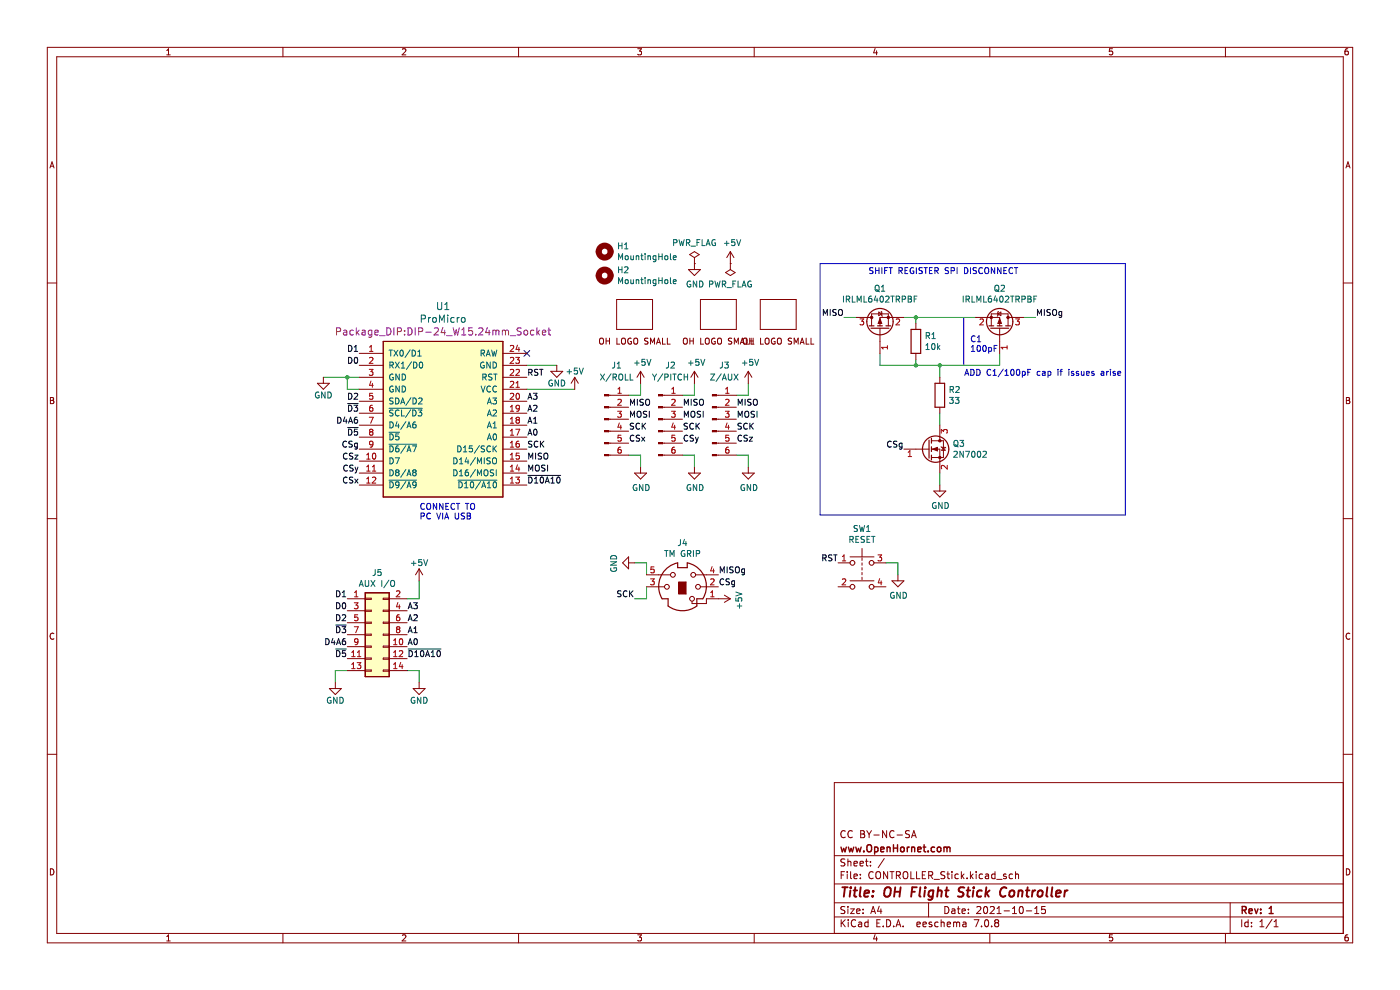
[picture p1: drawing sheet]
<svg xmlns="http://www.w3.org/2000/svg" width="297mm" height="210mm" viewBox="0 0 297 210" stroke-linecap="round" stroke-linejoin="round" font-family="sans-serif">
<g fill="none" stroke="#840000" stroke-width=".21">
<path d="M10 10h277v190h-277zM12 12h273v186h-273zM35.4 11.6h.7M35.4 10.7l.3-.4v1.3M60 10v2M85.4 10.5l.5-.2 .2 .4-.8 .9h.8M110 10v2M135.3 10.3h.8l-.4 .5 .3 .2v.5l-.2 .1-.5-.1M160 10v2M185.6 10.3l-.3 .9h.8M186 10.8v.8M210 10v2"/>
<path d="M236 10.3h-.6l-.1 .7 .6-.1 .1 .6-.2 .1-.5-.1M260 10v2M285.9 10.3l-.3 .1-.2 .2-.1 .8 .3 .2 .4-.1-.1-.6-.3-.1-.3 .3M10.6 35.6l.4-1.3 .5 1.3M10.7 35.3h.6M285.5 35.6l.5-1.3 .4 1.3M285.7 35.3h.6M10 60h2M285 60h2M10.7 84.3h.4l.3 .3-.3 .3 .3 .2v.3l-.2 .2h-.5zM10.7 84.9h.4M285.6 84.3h.5l.2 .3-.2 .3 .2 .2 .1 .3-.3 .2h-.5z"/>
<path d="M285.6 84.9h.5M10 110h2M285 110h2M11.4 134.4a.58 .58 0 0 0-.8 .6 .58 .58 0 0 0 .8 .5M286.4 134.4a.58 .58 0 0 0-.8 .6 .58 .58 0 0 0 .8 .5M10 160h2M179.3 176.3a.71 .71 0 0 0-1 .5 .71 .71 0 0 0 .7 .9l.3-.1M180.8 176.3a.71 .71 0 0 0-1 .5 .71 .71 0 0 0 .7 .9l.3-.1M182.6 176.2h.5l.3 .3-.3 .4 .3 .2v.3l-.2 .3h-.6zM182.6 176.9h.5M183.9 176.2l.5 .8M184.4 177v.7"/>
<path d="M184.9 176.2l-.5 .8M185.4 177.1h1.1M188.1 176.2v1.5l-.9-1.5v1.5M189.7 176.3a.71 .71 0 0 0-1 .5 .71 .71 0 0 0 .7 .9l.3-.1M190.3 177.1h1.1M192.9 176.3l-.5-.1-.2 .1v.5l.6 .3 .1 .3-.2 .3-.6-.1M193.4 177.7l.5-1.5 .5 1.5M193.5 177.3h.7M285 166h-108v32M285 160h2M10.7 184.3a.66 .66 0 0 1 .7 .6 .66 .66 0 0 1-.7 .7zM35.4 198.7l.3-.4v1.3"/>
<path d="M35.4 199.6h.7M60 198v2M85.4 198.4l.5-.1 .2 .4-.8 .9h.8M110 198v2M135.3 198.3h.8l-.4 .5 .3 .1v.6l-.2 .1-.5-.1M160 198v2M177 194.5h108M177 191.5h108M177 187.5h108M177 181.5h108M178.4 195.1v1.5M178.4 185.6h.5"/>
<path d="M178.7 195.7l.6 .9M179.2 184.9h-.8v1.5M179.2 192.4l-.5-.1-.3 .1v.5l.7 .2 .1 .4-.3 .3-.5-.1M179.2 182.3l-.5-.1-.3 .1v.5l.7 .3 .1 .3-.3 .3-.5-.1M179.3 195.1l-.9 .8M179.7 184.9v.1M179.7 185.4v1M179.9 182.2v1.5M179.9 192.3v.1M179.9 192.8v1M179.9 182.8l.2-.1 .3 .1 .1 .9M179.9 195.1v.1"/>
<path d="M179.9 195.6v1M180.4 192.8h.8l-.8 1h.8M180.4 184.9v1.3l.3 .2M181.2 185.9l.7-.2-.1-.2-.4-.1-.2 .2v.7h.6M181.2 183.2l.7-.1-.1-.3-.4-.1-.2 .2v.7h.6M181.5 195.2a.71 .71 0 0 0-1 .5 .71 .71 0 0 0 .7 .9l.3-.2M181.7 193.3l.7-.2v-.2l-.5-.1-.2 .2 .1 .7h.6M182.2 195.7h.5l.1 .9M182.4 183.2l.8-.1-.1-.3-.4-.1-.3 .2 .1 .7h.6M182.5 186.2v.2M182.5 185.5v.1M182.8 195.9l-.5 .1-.2 .2 .2 .4 .5-.1"/>
<path d="M183.1 192.9v.1M183.1 193.6v.2M183.6 182.7h.6M183.8 182.2v1.3l.4 .2M184.2 195.7l-.5-.1-.3 .3 .2 .6h.6M184.2 195.1v1.5M184.7 183.5v.2M184.7 182.8v.1M184.7 193.8l.5-1.5 .5 1.5M184.9 193.4h.7M185.2 185a.71 .71 0 0 0-1 .5 .71 .71 0 0 0 .7 .9l.3-.2M185.6 198.2l-.3 1h.8"/>
<path d="M185.9 185.1l.3-.2a.5 .5 0 0 1 .6 .5v.5a.5 .5 0 0 1-.5 .5 .5 .5 0 0 1-.5-.5zM186 198.7v.9M186 195.8h.5M186.5 192.2l-.3 1.1h.9M186.7 195.1h-.7v1.5h.7M186.9 192.8v1M187.4 196.4v.2M187.6 182.1l-1.3 1.9M188.1 195.1a.76 .76 0 0 1 .9 .7 .76 .76 0 0 1-.9 .8zM188.3 184.9v1.5l-.9-1.5v1.5M188.8 184.9h.9M189.2 184.9v1.5"/>
<path d="M189.6 196.4v.2M190.1 196.6l.5-1.5 .5 1.5M190.2 185.7l.7-.1 .1-.2-.1-.4-.7-.1v1.5M190.2 196.2h.7M190.5 185.7l.5 .7M191.6 196.4v.2M191.7 185.1l.2-.2a.5 .5 0 0 1 .7 .5v.5a.5 .5 0 0 1-.5 .5 .5 .5 0 0 1-.5-.5zM193.2 184.9v1.5h.7M194.4 184.9v1.5h.8M194.5 196.1l.7-.2v-.2l-.5-.1-.2 .2 .1 .7h.6M195.7 185.6h.5M195.8 196.1l.7-.2-.1-.2-.4-.1-.2 .2 .1 .7h.5"/>
<path d="M196.4 184.9h-.7v1.5h.7M197 191.5v3M197 185.7l.7-.1 .2-.2-.1-.4-.8-.1v1.5M197.4 185.7l.5 .7M197.7 195.7l-.4-.1-.2 .2 .1 .2 .5 .2v.3h-.6M198.2 186.5h1.1M199 195.7l-.4-.1-.3 .3 .1 .6h.6M199.7 195.7l.2-.1 .3 .1 .1 .9M199.7 195.1v1.5M200.4 185l-.5-.1-.2 .1v.5l.6 .2 .1 .4-.2 .3-.6-.1M200.4 192.3a.76 .76 0 0 1 .9 .7 .76 .76 0 0 1-.9 .8zM200.9 185.4h.5"/>
<path d="M200.9 196.1l.8-.2-.1-.2-.4-.1-.3 .2 .1 .7h.6M201.1 184.9v1.3l.3 .2M201.9 192.9h.6l.1 .9M201.9 184.9v.1M201.9 185.4v1M202.3 195.7l.4-.1 .2 .2M202.3 195.6v1M202.6 193.1l-.5 .1-.2 .2 .2 .4 .5-.1M202.9 195.8l.3-.2 .3 .1 .1 .9M202.9 195.8v.8M203.1 192.8h.6M203.3 192.3v1.3l.4 .2"/>
<path d="M203.3 185.5l-.4-.1-.3 .3 .1 .6h.6M203.9 184.9v1.5M204.1 193.3l.7-.2-.1-.2-.4-.1-.2 .2 .1 .7h.5M204.1 185.8l.4 .6M204.3 195.7h.6v.9M204.5 185.4l-.6 .6M204.9 195.9l-.5 .1-.2 .2 .2 .4 .5-.1M205.2 186.2v.2M205.4 193.6v.2M205.4 192.9v.1M205.9 184.9v1.5M206 185.8l.4 .6"/>
<path d="M206.4 185.4l-.5 .6M206.7 195.1h1l-.7 1.5M207.1 184.9v.1M207.1 185.4v1M207.2 192.4l.6-.1 .3 .4-.9 1.1h.9M208.2 196.4v.2M208.4 185.5l-.4-.1-.3 .3 .2 .6h.5M208.8 192.4l.2-.1a.8 .8 0 0 1 .5 .7 .8 .8 0 0 1-.5 .8l-.3-.6zM209 195.2l.2-.1a.8 .8 0 0 1 .5 .7 .8 .8 0 0 1-.5 .8l-.3-.6zM209.1 185.5h.6v.9M209.7 185.7l-.5 .1-.2 .2 .2 .4 .5-.1M210 198v2"/>
<path d="M210.1 192.4l.6-.1 .2 .4-.9 1.1h.9M210.4 196.4v.2M211.1 185.5l-.4-.1-.3 .3 .1 .6h.6M211.1 184.9v1.5M211.3 195.7l-.3-.3 .3-.3 .4 .1 .2 .2-.3 .3M211.3 195.7l-.3 .3v.3l.3 .3 .4-.1 .2-.2-.1-.4-.2-.2M211.3 195.7h.3M211.4 186.5h1.2M211.5 193.8h.9M211.5 192.7l.4-.4v1.5M213 193.2h1.2M213.4 185.5l-.3-.1-.2 .2v.2l.5 .2v.3h-.5"/>
<path d="M214.8 193.8h.9M214.8 185.5l-.4-.1-.3 .3 .1 .6h.6M214.8 192.7l.4-.4v1.5M215.4 185.5l.3-.1 .3 .1 .1 .9M215.4 184.9v1.5M216.4 192.4l.2-.1a.8 .8 0 0 1 .5 .7 .8 .8 0 0 1-.5 .8l-.4-.6zM217.7 193.2h1.2M219.5 193.8h.9M219.5 192.7l.4-.4v1.5M221.7 192.3h-.7l-.1 .7 .3-.1h.5l.1 .2-.1 .5-.2 .2-.6-.2M236 198.3h-.6l-.1 .6h.6l.1 .6-.2 .1-.5-.1M260 198v2"/>
<path d="M261 191.5v6.5M263.4 195.1v1.5M264.8 195.7l-.4-.1-.3 .3 .1 .6h.6M264.8 195.1v1.5M265.5 196.4v.2M265.5 195.7v.1M267.3 196.6h.8M267.3 195.5l.4-.4v1.5M269.9 195l-1.3 1.9M270.3 196.6h.8M270.3 195.5l.4-.4v1.5M285.6 184.3a.66 .66 0 0 1 .8 .6 .66 .66 0 0 1-.8 .7z"/>
<path d="M285.9 198.3l-.3 .1-.2 .2-.1 .7 .3 .3 .4-.1-.1-.6-.3-.1-.3 .2"/>
</g>
<g fill="none" stroke="#840000" stroke-width=".3">
<path d="M178.4 179.7l.3 1 .3-.7 .3 .7 .2-1M180 179.7l.3 1 .2-.7 .3 .7 .3-1M181.5 179.7l.3 1 .3-.7 .3 .7 .3-1M184 179.4l.3-.2a.5 .5 0 0 1 .6 .5v.5a.5 .5 0 0 1-.5 .5 .5 .5 0 0 1-.5-.5zM185.5 179.8l.5-.1 .3 .3-.2 .6h-.6M185.5 179.7v1.5M188.2 179.8l.2-.1 .4 .1v.9M188.2 179.7v1M189.5 179.2v1.5M189.5 179.9h.9M190.4 179.2v1.5M191.2 179.8l.3-.1 .3 .3v.4l-.3 .3-.3-.1-.2-.2z"/>
<path d="M192.5 179.7v1M192.9 179.7l-.4 .3M193.4 179.8l.2-.1 .4 .1v.9M193.4 179.7v1M195.8 179.7h.6M196 179.2v1.3l.4 .2M198.3 179.8l-.5-.1-.3 .3 .2 .6h.6M198.9 179.8l.2-.1 .4 .1 .1 .6-.1 .2-.4 .1-.2-.2zM200.3 179.8l.4-.1 .2 .2M200.3 179.7v1M200.9 179.9l.2-.2 .4 .1v.9M200.9 179.9v.8"/>
<path d="M183.3 180.5v.2M186.8 180.2l.7-.2v-.2l-.5-.1-.2 .2 .1 .7h.6M194.7 180.2l.7-.2-.1-.2-.4-.1-.2 .2 .1 .7h.5M196.9 180.5v.2M263.5 193.1l.7-.1 .2-.2-.1-.4-.8-.1v1.5M263.9 193.1l.5 .7M265 193.3l.7-.2-.1-.2-.4-.1-.2 .2v.7h.6M266.2 192.8l.3 1 .4-1M267.5 193.6v.2M267.5 192.9v.1M269.2 193.8h.9M269.2 192.7l.5-.4v1.5"/>
</g>
<g fill="none" stroke="#840000" stroke-width=".4">
<path d="M178.7 188.2h1.1M179.3 188.2l-.3 2M180.4 188.9l-.2 1.3M180.5 188.2v.2M181.1 188.9h.7M181.4 188.2l-.2 1.7 .1 .2 .4 .1M182.6 188.2l-.2 1.7 .2 .3M183.4 189.5l.9-.1v-.4h-.8l-.2 .9 .3 .3 .6-.1M185.1 190v.2M185.3 189l-.1 .2M187.8 188.5a.69 .69 0 0 1 1.1 0 1.47 1.47 0 0 1-.6 1.7l-.5-.1a1.5 1.5 0 0 1 0-1.6zM189.8 189.2h1.1"/>
<path d="M189.9 188.2l-.2 2M191.1 188.2l-.3 2M193.4 189.2h.7M194.5 188.2h-1l-.2 2M195.3 188.2l-.3 1.7 .3 .3M196.2 188.9l-.2 1.3M196.3 188.2v.2M198 189a.66 .66 0 0 0-1 .3v.5l.1 .3h.8M198 188.9l-.2 1.6-.4 .4-.5-.1M199 189.1l.3-.2 .4 .1v1.2M199.1 188.2l-.3 2M200.5 188.9h.8"/>
<path d="M200.9 188.2l-.2 1.7v.2l.4 .1M204.6 188.3a.85 .85 0 0 0-1.1 .1l-.1 .6 .9 .4v.6a.85 .85 0 0 1-1.1 .1M205.1 188.9h.7M205.4 188.2l-.2 1.7 .1 .2 .4 .1M206.5 188.9l-.2 1.3M206.6 188.2v.2M208.3 189a.66 .66 0 0 0-1 .3l-.1 .5 .2 .3h.8M209.2 188.2l-.2 2M209.3 189.4l.5 .8M209.9 188.9l-.8 .7M213.5 188.4a.88 .88 0 0 0-1 0 .88 .88 0 0 0-.3 1 .69 .69 0 0 0 .3 .7 .69 .69 0 0 0 .8-.1M214.3 189.1l.1-.1a.5 .5 0 0 1 .8 .3l-.1 .5-.2 .3a.5 .5 0 0 1-.8-.3z"/>
<path d="M216.1 189.1l.3-.2 .5 .1-.1 1.2M216.1 188.9l-.2 1.3M217.6 188.9h.8M218 188.2l-.2 1.7 .1 .2 .3 .1M219.1 188.9l-.2 1.3M219.6 188.9l-.4 .1-.2 .3M220.3 189.1l.1-.1a.5 .5 0 0 1 .8 .3l-.1 .5-.2 .3a.5 .5 0 0 1-.8-.3zM222.2 188.2l-.2 1.7 .2 .3M223.2 188.2l-.2 1.7 .3 .3M224 189.5l1-.1v-.4h-.8l-.2 .9 .2 .3 .6-.1M225.9 188.9l-.1 1.3M226.5 188.9l-.4 .1-.2 .3"/>
</g>
<path d="M81.3 72.4h25.4v33h-25.4z" fill-rule="evenodd" fill="#ffffc2"/>
<path d="M81.3 72.4h25.4v33h-25.4z" fill="none" stroke="#840000" stroke-width=".21"/>
<path d="M77.5 125.7h5.1v17.8h-5.1z" fill-rule="evenodd" fill="#ffffc2"/>
<path d="M197.1 93.4v3.8M197.6 93v1M197.6 94.8v1M197.6 96.5v1.1M77.5 125.7h5.1v17.8h-5.1z" fill="none" stroke="#840000" stroke-width=".25"/>
<path d="M111.2 74.3l1.2 1.3M112.4 74.3l-1.2 1.3" fill="none" stroke="#000084" stroke-width=".21"/>
<g fill="none" stroke="#0000c2" stroke-width=".21">
<path d="M174 55.9h64.7v53.3h-64.7zM185.2 56.8l-.7 .1v.4l.6 .2 .1 .3-.2 .2h-.5M185.8 56.8v1.2M185.8 57.4h.7M186.5 56.8v1.2M187.1 56.8v1.2M187.7 57.4h.4M188.3 56.8h-.6v1.2M188.6 56.8h.7M189 56.8v1.2M190.7 57.4h.6l.1-.5-.7-.1v1.2M191 57.4l.4 .6"/>
<path d="M192 57.4h.4M192.6 56.8h-.6v1.2h.6M193.8 56.8a.58 .58 0 0 0-.7 .6 .58 .58 0 0 0 .8 .5v-.4h-.3M194.4 56.8v1.2M195.7 56.8l-.7 .1v.4l.5 .2 .2 .3-.3 .2h-.5M196 56.8h.8M196.4 56.8v1.2M197.2 57.4h.4M197.8 56.8h-.6v1.2h.6M198.3 57.4h.6l.1-.5-.7-.1v1.2M198.6 57.4l.5 .6M201.2 56.8l-.6 .1v.4l.5 .2 .1 .3-.2 .2h-.5"/>
<path d="M201.8 57.4h.6v-.5l-.6-.1v1.2M203 56.8v1.2M204.6 56.8a.64 .64 0 0 1 .7 .6 .64 .64 0 0 1-.7 .6zM205.9 56.8v1.2M207.2 56.8l-.7 .1v.4l.5 .2 .2 .3-.3 .2h-.5M208.4 56.9a.56 .56 0 0 0-.8 .5 .56 .56 0 0 0 .8 .5M209 57l.2-.2a.43 .43 0 0 1 .6 .4v.4a.42 .42 0 0 1-.5 .5 .42 .42 0 0 1-.4-.5zM211 56.8v1.2l-.7-1.2v1.2M212.4 56.8v1.2l-.8-1.2v1.2M213 57.4h.4M213.6 56.8h-.6v1.2h.6M214.8 56.9a.56 .56 0 0 0-.8 .5 .56 .56 0 0 0 .8 .5"/>
<path d="M215.2 56.8h.7M215.6 56.8v1.2M204.5 67.3v10.2M204.7 79.6l.4-1.2 .4 1.2M204.8 79.3h.6M205.9 78.4a.64 .64 0 0 1 .8 .6 .64 .64 0 0 1-.8 .6zM206.1 74.5h.7M206.1 73.6l.3-.3v1.2M206.9 71.4a.56 .56 0 0 0-.8 .5 .56 .56 0 0 0 .8 .5M207.2 78.4a.64 .64 0 0 1 .7 .6 .64 .64 0 0 1-.7 .6zM207.3 72.5h.8M207.3 71.6l.4-.4v1.3"/>
<path d="M207.4 73.4l.2-.1a.68 .68 0 0 1 .4 .6 .68 .68 0 0 1-.4 .6l-.3-.4zM208.6 73.4l.2-.1a.68 .68 0 0 1 .4 .6 .68 .68 0 0 1-.4 .6l-.3-.4zM209.8 73.8l.3-.1 .3 .2-.2 .6h-.4M209.8 73.7v1.3M210.2 78.5a.56 .56 0 0 0-.8 .5 .56 .56 0 0 0 .8 .5M210.7 78.7l.3-.3v1.2M210.7 79.6h.7M210.9 73.9h.4M211.5 73.3h-.6v1.2M212.8 78.3l-1.1 1.6M213.2 79.6h.7M213.2 78.7l.4-.3v1.2"/>
<path d="M214.5 78.5l.2-.1a.68 .68 0 0 1 .5 .6 .68 .68 0 0 1-.5 .6l-.3-.5zM215.7 78.5l.2-.1a.68 .68 0 0 1 .5 .6 .68 .68 0 0 1-.5 .6l-.3-.5zM216.9 78.8h.4l.2 .2-.1 .6h-.5M216.9 78.8v1.2M218 79h.5M218.6 78.4h-.6v1.2M220.6 78.8h-.3l-.3 .2 .2 .6h.4M221.2 78.8h.5v.8M221.7 79.1l-.6 .2 .2 .3h.4M222.3 78.8h.4l.2 .2-.1 .6h-.5M222.3 78.8v1.2M224.4 78.4v.1"/>
<path d="M224.4 78.8v.8M224.9 78.8h.5M225.4 78.4l-.3 .1v1.1M226.7 78.4v.1M226.7 78.8v.8M227.8 78.8h-.3l-.2 .2v.1l.5 .2v.3h-.5M228.8 78.8h-.3l-.2 .2 .1 .1 .4 .2v.3h-.5M229.4 78.8l.1 .8 .4-.1M229.9 78.8v.8M230.5 79.2l.6-.1-.1-.3h-.3l-.2 .2 .1 .6h.4M232.1 78.8h-.3l-.2 .2v.1l.5 .2v.3h-.5M233.6 78.8h.5l.1 .8"/>
<path d="M234.2 79.1l-.6 .2 .2 .3h.4M234.8 78.8v.8M235.1 78.8l-.3 .2M235.6 78.4v.1M235.6 78.8v.8M236.6 78.8h-.3l-.2 .2 .1 .1 .4 .2v.3h-.5M237.1 79.2l.6-.1v-.3h-.4l-.2 .2 .1 .6h.5M89.3 109.5l.6-.1 .1-.5-.7-.1v1.3M90 106.9a.56 .56 0 0 0-.8 .5 .56 .56 0 0 0 .8 .5M90.6 107l.2-.2a.43 .43 0 0 1 .6 .4v.4a.42 .42 0 0 1-.5 .5 .42 .42 0 0 1-.4-.5zM91.3 108.9a.56 .56 0 0 0-.8 .6 .56 .56 0 0 0 .8 .5M92.6 106.8v1.3l-.7-1.3v1.3"/>
<path d="M92.6 108.8l.5 1.3 .4-1.3M93.9 108.8v1.3M94 106.8v1.3l-.8-1.3v1.3M94.3 110.1l.5-1.3 .4 1.3M94.5 109.7h.6M94.6 107.4h.4M95.2 106.8h-.6v1.3h.6M96.5 106.9a.56 .56 0 0 0-.8 .5 .56 .56 0 0 0 .8 .5M96.6 108.8v1.1l.2 .2 .4-.1 .1-.1v-1.1M96.8 106.8h.7M97.2 106.8v1.3M98.6 108.9h-.7v.4l.5 .3 .2 .3-.3 .2-.5-.1"/>
<path d="M98.7 106.8h.8M99.1 106.8v1.3M99.1 108.8h.4l.3 .3-.3 .3 .3 .2v.3l-.2 .2h-.5zM99.1 109.4h.4M99.9 107l.2-.2a.43 .43 0 0 1 .6 .4v.4a.42 .42 0 0 1-.4 .5 .42 .42 0 0 1-.5-.5z"/>
</g>
<g fill="none" stroke="#009600" stroke-width=".21">
<path d="M111.8 77.5h6.3M179.1 67.3h2.5M186.7 75v2.5h25.4v-2.5M191.8 67.3h15.2M194.3 67.3v1.3M194.3 76.2v1.3M199.4 77.5v2.5M217.2 67.3h2.5M68.6 80h7.6M73.7 80v2.6h2.5M111.8 82.6h10.1M133.4 96.5h2.5v2.6"/>
<path d="M135.9 81.3v2.5h-2.5M144.8 96.5h2.5v2.6M147.3 81.3v2.5h-2.5M156.2 96.5h2.5v2.6M158.7 81.3v2.5h-2.5M199.4 87.7v2.5M134.6 119.4h2.6v2.5M187.9 119.4h2.6v2.5M199.4 100.4v2.5M88.9 123.2v3.8h-2.5M137.2 124.5v2.5h-2.6M73.7 142.3h-2.6v2.5"/>
<path d="M86.4 142.3h2.5v2.5"/>
</g>
<g fill="none" stroke="#0f0f0f" stroke-width=".21">
<path d="M73.9 73.3a.64 .64 0 0 1 .8 .6 .64 .64 0 0 1-.8 .6zM73.9 75.8a.64 .64 0 0 1 .8 .6 .64 .64 0 0 1-.8 .7zM75.1 74.5h.8M75.1 73.6l.4-.3v1.2M75.3 75.9l.2-.1a.68 .68 0 0 1 .4 .6 .68 .68 0 0 1-.4 .7l-.4-.5zM112.2 79l.6-.1v-.4l-.6-.2v1.3M112.5 79l.4 .6M114.1 78.4l-.7 .1v.3l.6 .3 .1 .3-.2 .2h-.5M114.5 78.3h.7M114.8 78.3v1.3M174.7 66.9v-1.3l.4 1 .4-1v1.3M176.1 65.6v1.3"/>
<path d="M177.4 65.7l-.7 .1v.3l.6 .3 .1 .3-.3 .2h-.4M177.9 65.8l.3-.2a.43 .43 0 0 1 .5 .5v.4a.42 .42 0 0 1-.4 .4 .42 .42 0 0 1-.4-.4zM220.1 66.9v-1.3l.4 1 .4-1v1.3M221.5 65.6v1.3M222.8 65.7l-.7 .1v.3l.6 .3 .1 .3-.2 .2h-.5M223.4 65.8l.2-.2a.43 .43 0 0 1 .5 .5v.4a.42 .42 0 0 1-.4 .4 .42 .42 0 0 1-.4-.4zM225.2 66.1h-.3l-.3 .2 .1 .6h.5M225.2 66.1v1l-.2 .2h-.3M71.6 88.5a.64 .64 0 0 1 .8 .6 .64 .64 0 0 1-.8 .7zM73.2 88.4l-.3 .9h.7M73.5 88.9v.9M73.5 93.7a.56 .56 0 0 0-.8 .5 .56 .56 0 0 0 .8 .5"/>
<path d="M73.6 96.2a.56 .56 0 0 0-.8 .6 .56 .56 0 0 0 .8 .5M73.7 98.8a.56 .56 0 0 0-.8 .5 .56 .56 0 0 0 .8 .5M73.8 90.7h2.2M73.8 85.6h2.2M73.9 86a.64 .64 0 0 1 .8 .6 .64 .64 0 0 1-.8 .6zM73.9 83.4a.64 .64 0 0 1 .8 .7 .64 .64 0 0 1-.8 .6zM73.9 91a.64 .64 0 0 1 .8 .7 .64 .64 0 0 1-.8 .6zM73.9 89.8l.5-1.3 .4 1.3M74.1 89.4h.6M74.7 93.6l-.6 .1v.4l.5 .2 .1 .3-.2 .2h-.5M74.8 96.2h-.6v.4l.5 .2 .1 .3-.2 .3-.5-.1M74.9 98.7l-.7 .1v.3l.6 .3 .1 .3-.2 .2h-.5"/>
<path d="M75.1 86h.8l-.4 .4 .3 .2v.5l-.2 .1-.5-.1M75.1 83.5l.5-.1 .3 .4-.8 .9h.8M75.3 96.5h.6l-.6 .9h.6M75.3 99.1l.3 .8M75.6 99.9l-.3 .5M75.8 88.5l-.4 .1-.2 .2-.1 .7 .3 .3 .4-.2v-.6h-.4l-.3 .2M75.8 94.1l-.3-.1-.3 .2 .1 .6h.5M75.8 94v1l-.2 .3-.3-.1M75.8 91h-.6l-.1 .6h.7v.6l-.2 .1-.5-.1M75.9 99.1l-.3 .8M112 87.2l.4-1.2 .4 1.2M112 84.7l.4-1.3 .4 1.3"/>
<path d="M112 92.3l.4-1.3 .4 1.3M112 89.8l.4-1.3 .4 1.3M112.1 86.9h.6M112.1 84.3h.6M112.1 91.9h.6M112.1 89.4h.6M112.2 97.4v-1.3l.4 .9 .4-.9v1.3M112.2 99.9v-1.2l.4 .9 .4-.9v1.2M112.8 93.6l-.6 .1v.4l.5 .2 .1 .3-.2 .2h-.5M113.1 83.4h.8l-.4 .5 .4 .1v.6l-.2 .1-.6-.1M113.2 86.1l.5-.1 .2 .3-.8 .9h.8M113.2 89.8h.7"/>
<path d="M113.2 88.9l.4-.4v1.3M113.3 91.2l.2-.2a.68 .68 0 0 1 .4 .7 .68 .68 0 0 1-.4 .6l-.3-.5zM113.6 96.1v1.3M113.6 98.8l.3-.1a.43 .43 0 0 1 .5 .4v.4a.42 .42 0 0 1-.4 .4 .42 .42 0 0 1-.4-.4zM114.1 93.7a.56 .56 0 0 0-.8 .5 .56 .56 0 0 0 .8 .5M114.6 93.6v1.2M114.8 94.1l.6 .7M114.9 96.2h-.7v.4l.6 .2 .1 .3-.3 .3-.4-.1M115.4 93.6l-.8 .7M115.4 96.3l.3-.2a.43 .43 0 0 1 .5 .4v.5a.42 .42 0 0 1-.4 .4 .42 .42 0 0 1-.4-.4zM115.6 98.7l-.6 .1v.3l.5 .3 .1 .3-.2 .2h-.5M116.2 98.7v1.2"/>
<path d="M133.8 86v-1.3l.4 .9 .4-.9v1.3M133.8 88.5v-1.3l.4 .9 .4-.9v1.3M134.4 89.8l-.6 .1v.4l.5 .2 .1 .3-.2 .2h-.5M134.5 92.4a.56 .56 0 0 0-.8 .5 .56 .56 0 0 0 .8 .6M135.2 87.4l.2-.2a.43 .43 0 0 1 .6 .5v.4a.42 .42 0 0 1-.4 .4 .42 .42 0 0 1-.5-.4zM135.2 84.7v1.3M135.7 89.9a.56 .56 0 0 0-.8 .5 .56 .56 0 0 0 .8 .5M135.7 92.4h-.7v.4l.6 .2 .1 .3-.3 .3-.4-.1M136.1 92.7l.7 .9M136.2 89.8v1.2M136.4 90.3l.6 .7M136.5 84.8h-.7v.4l.6 .2 .1 .3-.3 .3-.4-.1"/>
<path d="M136.8 92.7l-.7 .9M137 89.8l-.8 .7M137 84.9l.3-.2a.43 .43 0 0 1 .5 .4v.4a.42 .42 0 0 1-.4 .5 .42 .42 0 0 1-.4-.5zM137.2 87.3l-.7 .1v.3l.6 .3 .1 .3-.2 .2-.5-.1M137.7 87.2v1.3M145.2 86v-1.3l.4 .9 .4-.9v1.3M145.2 88.5v-1.3l.4 .9 .4-.9v1.3M145.8 89.8l-.6 .1v.4l.5 .2 .1 .3-.2 .2h-.5M145.9 92.4a.56 .56 0 0 0-.8 .5 .56 .56 0 0 0 .8 .6M146.6 87.4l.3-.2a.43 .43 0 0 1 .5 .5v.4a.42 .42 0 0 1-.4 .4 .42 .42 0 0 1-.4-.4zM146.6 84.7v1.3M147.1 89.9a.56 .56 0 0 0-.8 .5 .56 .56 0 0 0 .8 .5"/>
<path d="M147.1 92.4h-.6v.4l.5 .2 .1 .3-.2 .3-.5-.1M147.5 92.7l.3 .9M147.7 89.8v1.2M147.8 90.3l.6 .7M147.8 93.6l-.3 .4M147.9 84.8h-.7v.4l.6 .2 .1 .3-.2 .3-.5-.1M148.1 92.7l-.3 .9M148.4 89.8l-.7 .7M148.4 84.9l.3-.2a.43 .43 0 0 1 .5 .4v.4a.42 .42 0 0 1-.4 .5 .42 .42 0 0 1-.4-.5zM148.6 87.3l-.6 .1v.3l.5 .3 .1 .3-.2 .2-.5-.1M149.2 87.2v1.3M156.6 86v-1.3l.4 .9 .5-.9v1.3"/>
<path d="M156.6 88.5v-1.3l.4 .9 .5-.9v1.3M157.3 89.8l-.7 .1v.4l.6 .2 .1 .3-.3 .2h-.5M157.3 92.4a.56 .56 0 0 0-.8 .5 .56 .56 0 0 0 .8 .6M158.1 87.4l.2-.2a.43 .43 0 0 1 .5 .5v.4a.42 .42 0 0 1-.4 .4 .42 .42 0 0 1-.4-.4zM158.1 84.7v1.3M158.5 89.9a.56 .56 0 0 0-.7 .5 .56 .56 0 0 0 .7 .5M158.5 92.4h-.6v.4l.5 .2 .1 .3-.2 .3-.5-.1M159 92.7h.6l-.6 .9h.6M159.1 89.8v1.2M159.3 90.3l.5 .7M159.3 84.8h-.6v.4l.5 .2 .1 .3-.2 .3-.5-.1M159.8 89.8l-.7 .7"/>
<path d="M159.9 84.9l.2-.2a.43 .43 0 0 1 .6 .4v.4a.42 .42 0 0 1-.5 .5 .42 .42 0 0 1-.4-.5zM160.1 87.3l-.7 .1v.3l.5 .3 .2 .3-.3 .2-.5-.1M160.6 87.2v1.3M189.1 93.7a.56 .56 0 0 0-.8 .5 .56 .56 0 0 0 .8 .5M190.3 93.6l-.7 .1v.4l.5 .2 .2 .3-.3 .2h-.5M191.4 94.1l-.4-.1-.2 .2 .1 .6h.5M191.4 94v1l-.3 .3-.3-.1M73.6 101.3a.56 .56 0 0 0-.8 .5 .56 .56 0 0 0 .8 .5M74.8 101.3h-.6v.4l.5 .2 .1 .3-.2 .3-.5-.1M75.3 101.6l.6 .9M75.9 101.6l-.6 .9M112 100.8h6.9"/>
<path d="M112.2 101.2a.64 .64 0 0 1 .7 .6 .64 .64 0 0 1-.7 .7zM113.4 101.6l.3-.4v1.3M113.4 102.5h.7M114.7 101.3l.2-.1a.68 .68 0 0 1 .4 .6 .68 .68 0 0 1-.4 .7l-.3-.5zM115.7 102.5l.4-1.3 .4 1.3M115.8 102.1h.6M116.9 102.5h.7M116.9 101.6l.3-.4v1.3M118.2 101.3l.2-.1a.68 .68 0 0 1 .4 .6 .68 .68 0 0 1-.4 .7l-.3-.5zM174.5 118.4l.7-.1v-.5l-.7-.1v1.3M174.8 118.4l.5 .6M176.5 117.8h-.7v.4l.6 .2 .1 .3-.3 .3-.4-.1"/>
<path d="M176.8 117.7h.8M177.2 117.7v1.3M69.1 135.5a.64 .64 0 0 1 .7 .6 .64 .64 0 0 1-.7 .6zM70.6 135.4l-.3 .9h.8M70.9 135.9v.8M71.2 137.7h2.3M71.2 132.6h2.3M71.4 125.3a.64 .64 0 0 1 .7 .7 .64 .64 0 0 1-.7 .6zM71.4 132.9a.64 .64 0 0 1 .7 .7 .64 .64 0 0 1-.7 .6zM71.4 130.4a.64 .64 0 0 1 .7 .6 .64 .64 0 0 1-.7 .7zM71.4 127.9a.64 .64 0 0 1 .7 .6 .64 .64 0 0 1-.7 .6zM71.4 138a.64 .64 0 0 1 .7 .7 .64 .64 0 0 1-.7 .6z"/>
<path d="M71.4 136.7l.4-1.2 .4 1.2M71.5 136.4h.6M72.5 132.9h.8l-.4 .5 .4 .1v.6l-.2 .1-.6-.1M72.6 126.6h.7M72.6 130.5l.5-.1 .2 .4-.8 .9h.8M72.6 125.7l.4-.4v1.3M72.7 128l.2-.1a.68 .68 0 0 1 .5 .6 .68 .68 0 0 1-.5 .6l-.3-.5zM73.2 135.5h-.3l-.2 .3-.1 .7 .3 .2 .4-.1-.1-.6h-.3l-.3 .2M73.3 138h-.6l-.1 .6h.6l.1 .6-.2 .1-.5-.1M86.6 134.2l.4-1.3 .4 1.3M86.6 131.7l.4-1.3 .4 1.3M86.6 129.1l.4-1.2 .4 1.2"/>
<path d="M86.6 136.7l.4-1.2 .4 1.2M86.6 137.7h6.9M86.7 133.8h.6M86.7 131.3h.6M86.7 128.8h.6M86.7 136.4h.6M86.8 138a.64 .64 0 0 1 .7 .7 .64 .64 0 0 1-.7 .6zM87.7 127.9h.8l-.4 .4 .4 .2v.5l-.2 .1-.6-.1M87.8 134.2h.7M87.8 133.3l.4-.4v1.3M87.8 130.5l.5-.1 .2 .4-.8 .9h.8M88 135.5h.1a.68 .68 0 0 1 .4 .6 .68 .68 0 0 1-.4 .6 .84 .84 0 0 1-.1-1.2z"/>
<path d="M88 139.3h.7M88 138.4l.3-.4v1.3M89.3 138.1l.2-.1a.68 .68 0 0 1 .4 .7 .68 .68 0 0 1-.4 .6l-.3-.5zM90.3 139.3l.4-1.3 .4 1.3M90.4 138.9h.6M91.5 139.3h.7M91.5 138.4l.4-.4v1.3M92.8 138.1l.2-.1a.68 .68 0 0 1 .4 .7 .68 .68 0 0 1-.4 .6l-.3-.5zM131.7 125.4h-.6v.4l.5 .2 .1 .3-.2 .3-.5-.1M133 125.4a.56 .56 0 0 0-.8 .6 .56 .56 0 0 0 .8 .5M133.6 125.3v1.3M133.7 125.9l.6 .7"/>
<path d="M134.3 125.3l-.7 .7M152.8 121.5v-1.3l.4 .9 .4-.9v1.3M153.5 122.9a.56 .56 0 0 0-.8 .5 .56 .56 0 0 0 .8 .5M154.3 120.2v1.3M154.7 122.8l-.6 .1v.4l.5 .2 .1 .3-.2 .3-.5-.1M155.5 120.3l-.6 .1v.3l.5 .3 .1 .3-.2 .2h-.5M155.8 123.3l-.3-.1-.3 .2 .1 .6h.5M155.8 123.2v1l-.2 .3-.3-.1M156.1 120.4l.2-.2a.43 .43 0 0 1 .6 .5v.4a.42 .42 0 0 1-.5 .4 .42 .42 0 0 1-.4-.4zM157.9 120.7h-.3l-.3 .2 .2 .6h.4M157.9 120.7v1l-.2 .2h-.3"/>
</g>
<g fill="none" stroke="#840000" stroke-width=".21">
<path d="M194.3 95.3h2.8M197.6 95.3h1.8v2.5M197.6 93.5h2.5v3.5h-2.5M199.4 92.7v.8M177.8 119.4h2.5M180.3 118.1h5.1M182.9 116.3v1.8M182.9 118.4v.5M182.9 119.4v.5M185.4 119.4h2.5M177.8 124.5h2.5M180.3 123.2h5.1"/>
<path d="M182.9 120.4v.5M182.9 121.4v.5M182.9 122.4v.6M185.4 124.5h2.5M189.2 123.2h2.6l-1.3 1.3zM190.5 121.9v1.3"/>
<circle cx="180.8" cy="119.4" r=".51"/>
<circle cx="184.9" cy="119.4" r=".51"/>
<circle cx="180.8" cy="124.5" r=".51"/>
<circle cx="184.9" cy="124.5" r=".51"/>
</g>
<path d="M178.7 119h.7M178.7 118.1l.4-.4v1.3M186.3 117.7h.7l-.4 .5 .4 .1v.6l-.2 .1-.5-.1M178.7 122.9l.5-.1 .2 .4-.8 .9h.8M186.6 122.7l-.3 .9h.8M186.9 123.2v.9" fill="none" stroke="#a90000" stroke-width=".21"/>
<g fill="none" stroke="#006464" stroke-width=".21">
<path d="M180.3 114.4h.6l.1-.5-.7-.1v1.2M180.6 114.4l.4 .6M181.6 114.4h.4M181.9 111.5l-.7 .1v.4l.6 .2 .1 .3-.2 .2h-.5M182.2 113.8h-.6v1.2h.6M182.3 111.5l.3 1.2 .3-.9 .2 .9 .3-1.2M183.4 113.8l-.7 .1v.4l.6 .2 .1 .3-.3 .2h-.4M183.8 112.7h.8M183.8 111.8l.4-.3v1.2M183.9 114.4h.5M184.5 113.8h-.6v1.2h.6M184.9 113.8h.7"/>
<path d="M185.3 113.8v1.2M189.6 125.7a.58 .58 0 0 0-.7 .6 .58 .58 0 0 0 .8 .5v-.4h-.2M191 125.6v1.3l-.7-1.3v1.3M191.6 125.6a.64 .64 0 0 1 .7 .7 .64 .64 0 0 1-.7 .6z"/>
</g>
<path d="M197.9 95.3l1-.4v.8z" fill="#840000"/>
<path d="M197.9 95.3l1-.4v.8zM199.6 94.8l1 .2M200.1 94.9l.4 .6h-.7z" fill="none" stroke="#840000" stroke-width=".21"/>
<circle cx="198.5" cy="95.3" r="2.79" fill="none" stroke="#840000" stroke-width=".25"/>
<circle cx="199.4" cy="97" r=".25" fill="#840000"/>
<circle cx="199.4" cy="97" r=".25" fill="none" stroke="#840000" stroke-width=".21"/>
<circle cx="199.4" cy="93.5" r=".25" fill="#840000"/>
<g fill="none" stroke="#840000" stroke-width=".21">
<path d="M184.1 67.3h.8M184.9 69.1v-2.5h3.6v2.5M186.7 69.6v2.8M189.2 67.3h-2.5v1.8M191.8 95.3h2.5M199.4 80v1.3M199.4 86.4v1.3M199.4 90.2v2.5M199.4 97.8v2.6M198.1 104.2h2.5l-1.2 1.2zM199.4 102.9v1.3"/>
<circle cx="199.4" cy="93.5" r=".25"/>
</g>
<path d="M192.7 96.8h.7M192.7 95.9l.3-.3v1.2M199.7 91.9v-.8l.5 .4 .1-.3h.5l.2 .1-.2 .6M201 98.7v.8l-1-.8-.3 .3 .1 .4" fill="none" stroke="#a90000" stroke-width=".21"/>
<g fill="none" stroke="#006464" stroke-width=".21">
<path d="M201.4 84.3h.8l-.4 .5 .4 .1v.5l-.2 .2-.6-.2M201.6 82.7l.6-.1v-.5l-.6-.1v1.3M201.9 82.7l.4 .6M202.4 95.8l.5-.1 .2 .4-.8 .9h.8M202.4 93.6l.3-.2a.43 .43 0 0 1 .5 .4v.5a.42 .42 0 0 1-.4 .4 .42 .42 0 0 1-.4-.4zM202.6 94.4l.7 .4M202.7 84.3h.7l-.4 .5 .4 .1v.5l-.2 .2-.5-.2M202.8 82.1l.5-.1 .2 .3-.8 1h.8M203.6 93.4h.8l-.4 .5 .4 .1v.6l-.2 .1-.6-.1M204.4 95.7v1.3l-.8-1.3v1.3M204.8 95.7h.9l-.5 1.3M206.2 95.8l.2-.1a.68 .68 0 0 1 .5 .7 .68 .68 0 0 1-.5 .6l-.3-.5z"/>
<path d="M207.5 95.8l.1-.1a.68 .68 0 0 1 .5 .7 .68 .68 0 0 1-.5 .6 .84 .84 0 0 1-.1-1.2zM208.5 95.8l.5-.1 .3 .4-.8 .9h.8M198.5 106.7a.58 .58 0 0 0-.7 .5 .58 .58 0 0 0 .8 .5v-.4h-.2M199.9 106.6v1.3l-.8-1.3v1.3M200.5 106.6a.64 .64 0 0 1 .7 .6 .64 .64 0 0 1-.7 .7z"/>
</g>
<path d="M184.4 69.1h1M184.8 69.6h3.8M186.2 69.1h1M187.9 69.1h1.1M198.4 81.3h2v5.1h-2z" fill="none" stroke="#840000" stroke-width=".25"/>
<path d="M186.7 67.6l.4 1h-.8z" fill="#840000"/>
<path d="M186.4 66.2l.7 .4-.7 .4zM186.7 67.6l.4 1h-.8zM186.9 66.1l.3 1" fill="none" stroke="#840000" stroke-width=".21"/>
<circle cx="186.7" cy="68.2" r="2.79" fill="none" stroke="#840000" stroke-width=".25"/>
<circle cx="188.5" cy="67.3" r=".25" fill="#840000"/>
<circle cx="188.5" cy="67.3" r=".25" fill="none" stroke="#840000" stroke-width=".21"/>
<circle cx="184.9" cy="67.3" r=".25" fill="#840000"/>
<g fill="none" stroke="#840000" stroke-width=".21">
<path d="M181.6 67.3h2.5M186.7 72.4v2.6M189.2 67.3h2.6M209.5 67.3h2.6v1.8M210.3 69.1v-2.5h3.5v2.5M212.1 69.6v2.8M213.8 67.3h.8"/>
<circle cx="184.9" cy="67.3" r=".25"/>
</g>
<path d="M182.4 67.6h.8l-.4 .5 .4 .2v.5l-.2 .1-.6-.1M188.3 73.3v.8M188.3 73.7h-1.3l.3 .4M190.1 67.8l.5-.2 .3 .4-.8 .9h.8" fill="none" stroke="#a90000" stroke-width=".21"/>
<g fill="none" stroke="#006464" stroke-width=".21">
<path d="M178.9 62.8v1.3M179.5 63.5l.6-.1 .1-.5-.7-.1v1.3M179.8 63.5l.5 .6M180.8 62.8v1.3h.6M181.8 64.1v-1.3l.5 .9 .4-.9v1.3M183.3 62.8v1.3h.6M184.9 62.8l-.4 .1-.2 .2v.7l.2 .3 .4-.1v-.6l-.4-.1-.2 .2M185.7 60.7l.3-.2a.43 .43 0 0 1 .5 .4v.5a.42 .42 0 0 1-.4 .4 .42 .42 0 0 1-.4-.4zM185.8 62.8l-.3 .9h.8M185.9 61.5l.7 .4M186.1 63.2v.9M186.9 62.9l.1-.1a.68 .68 0 0 1 .4 .6 .68 .68 0 0 1-.4 .7 .84 .84 0 0 1-.1-1.2z"/>
<path d="M187 61.8h.7M187 60.9l.3-.4v1.3M187.9 62.9l.5-.1 .2 .4-.8 .9h.8M189 62.8h.7M189.3 62.8v1.3M190.1 63.5l.6-.1 .1-.5-.7-.1v1.3M190.4 63.5l.5 .6M191.4 63.5l.6-.1 .1-.5-.7-.1v1.3M192.7 62.8h.4l.2 .3-.2 .3 .2 .1 .1 .3-.3 .3h-.4zM192.7 63.4h.4M193.9 63.4h.5M194.5 62.8h-.6v1.3"/>
</g>
<path d="M209.8 69.1h1M210.2 69.6h3.8M211.6 69.1h1M213.3 69.1h1.1" fill="none" stroke="#840000" stroke-width=".25"/>
<path d="M212.1 67.6l.4 1h-.8z" fill="#840000"/>
<path d="M211.7 66.6l.6-.4v.8zM211.8 66.1l-.2 1M212.1 67.6l.4 1h-.8z" fill="none" stroke="#840000" stroke-width=".21"/>
<circle cx="212.1" cy="68.2" r="2.79" fill="none" stroke="#840000" stroke-width=".25"/>
<circle cx="210.3" cy="67.3" r=".25" fill="#840000"/>
<circle cx="210.3" cy="67.3" r=".25" fill="none" stroke="#840000" stroke-width=".21"/>
<circle cx="213.8" cy="67.3" r=".25" fill="#840000"/>
<g fill="none" stroke="#840000" stroke-width=".21">
<path d="M116.8 78.8h2.6l-1.3 1.2zM118.1 77.5v1.3M194.3 68.6v1.3M194.3 75v1.2M207 67.3h2.5M212.1 72.4v2.6M214.6 67.3h2.6M121.9 80l-.7 1.3M121.9 80v2.6M121.9 80l.8 1.3M140.6 96.5h.4M140.6 94h.4"/>
<path d="M140.6 91.5h.4M140.6 88.9h.4M140.6 86.4h.4M140.6 83.8h.4"/>
<circle cx="213.8" cy="67.3" r=".25"/>
</g>
<path d="M207.9 67.8l.5-.2 .2 .4-.8 .9h.8M213.6 73.3v.8M213.6 73.7h-1.2l.3 .4M215.5 67.6h.7l-.4 .5 .4 .2v.5l-.2 .1-.5-.1" fill="none" stroke="#a90000" stroke-width=".21"/>
<g fill="none" stroke="#006464" stroke-width=".21">
<path d="M120.3 78.9h1M120.8 78.4v.9M122.5 78.1h-.6l-.1 .6 .6-.1 .1 .6-.2 .1-.5-.1M122.9 78.1l.4 1.2 .4-1.2M196.4 74.1h.8M196.4 73.2l.4-.3v1.2M196.5 71.2h.6l.1-.5-.7-.1v1.2M196.8 71.2l.4 .6M197.7 71.8h.7M197.7 70.9l.4-.3v1.2M197.8 73l.1-.1a.68 .68 0 0 1 .5 .6 .68 .68 0 0 1-.5 .6l-.3-.4zM198.9 72.9v1.2"/>
<path d="M199 73.7l.4 .4M199.4 73.3l-.5 .5M204.3 62.8v1.3M204.9 63.5l.6-.1 .1-.5-.7-.1v1.3M205.2 63.5l.5 .6M206.2 62.8v1.3h.6M207.2 64.1v-1.3l.5 .9 .4-.9v1.3M208.7 62.8v1.3h.6M210.3 62.8l-.4 .1-.2 .2v.7l.2 .3 .4-.1v-.6l-.4-.1-.2 .2M211.1 60.7l.2-.2a.43 .43 0 0 1 .6 .4v.5a.42 .42 0 0 1-.4 .4 .42 .42 0 0 1-.5-.4zM211.2 62.8l-.3 .9h.7M211.3 61.5l.7 .4"/>
<path d="M211.5 63.2v.9M212.2 62.9l.2-.1a.68 .68 0 0 1 .4 .6 .68 .68 0 0 1-.4 .7l-.3-.5zM212.4 60.6l.5-.1 .2 .4-.8 .9h.8M213.3 62.9l.5-.1 .2 .4-.8 .9h.8M214.4 62.8h.7M214.7 62.8v1.3M215.5 63.5l.6-.1 .1-.5-.7-.1v1.3M215.8 63.5l.4 .6M216.8 63.5l.6-.1 .1-.5-.7-.1v1.3M218.1 62.8h.4l.2 .3-.2 .3 .2 .1 .1 .3-.3 .3h-.4zM218.1 63.4h.4M219.3 63.4h.5"/>
<path d="M219.9 62.8h-.6v1.3M117.1 80.7a.58 .58 0 0 0-.7 .6 .58 .58 0 0 0 .8 .5v-.5h-.2M118.5 80.6v1.3l-.7-1.3v1.3M119.1 80.6a.64 .64 0 0 1 .7 .7 .64 .64 0 0 1-.7 .6z"/>
</g>
<path d="M193.3 69.9h2v5.1h-2z" fill="none" stroke="#840000" stroke-width=".25"/>
<path d="M139.7 96.4h.9v.3h-.9z" fill-rule="evenodd" fill="#840000"/>
<path d="M139.7 96.4h.9v.3h-.9z" fill="none" stroke="#840000" stroke-width=".21"/>
<path d="M139.7 93.9h.9v.2h-.9z" fill-rule="evenodd" fill="#840000"/>
<path d="M139.7 93.9h.9v.2h-.9z" fill="none" stroke="#840000" stroke-width=".21"/>
<path d="M139.7 91.3h.9v.3h-.9z" fill-rule="evenodd" fill="#840000"/>
<path d="M139.7 91.3h.9v.3h-.9z" fill="none" stroke="#840000" stroke-width=".21"/>
<path d="M139.7 88.8h.9v.3h-.9z" fill-rule="evenodd" fill="#840000"/>
<path d="M139.7 88.8h.9v.3h-.9z" fill="none" stroke="#840000" stroke-width=".21"/>
<path d="M139.7 86.3h.9v.2h-.9z" fill-rule="evenodd" fill="#840000"/>
<path d="M139.7 86.3h.9v.2h-.9z" fill="none" stroke="#840000" stroke-width=".21"/>
<path d="M139.7 83.7h.9v.3h-.9z" fill-rule="evenodd" fill="#840000"/>
<g fill="none" stroke="#840000" stroke-width=".21">
<path d="M129.1 83.8h.4M129.1 86.4h.4M129.1 88.9h.4M129.1 91.5h.4M129.1 94h.4M129.1 96.5h.4M139.7 83.7h.9v.3h-.9zM141 83.8h3.8M141 86.4h3.8M141 88.9h3.8M141 91.5h3.8M141 94h3.8"/>
<path d="M141 96.5h3.8"/>
</g>
<path d="M142.5 87.2h.7l-.4 .5 .4 .1v.6l-.2 .1-.5-.1M142.5 83.4h.7M142.5 82.5l.4-.3v1.2M142.5 84.8l.5-.1 .2 .4-.7 .9h.7M142.8 89.7l-.3 .9h.8M143.1 94.9h-.3l-.2 .3-.1 .7 .3 .2 .4-.1-.1-.6-.3-.1-.3 .3M143.1 90.2v.8M143.2 92.3h-.6l-.1 .6h.6l.1 .6-.2 .1-.5-.1" fill="none" stroke="#a90000" stroke-width=".21"/>
<g fill="none" stroke="#006464" stroke-width=".21">
<path d="M138.4 79.3l.5 .7M139.3 79.3l-.4 .7M140.6 79.3l-1.1 1.6M141.8 76.8v1.1l-.5 .2M142.3 79.3v1.3M142.4 76.9l.4-.1 .3 .4-.8 .9h.8M142.7 79.3h.7M143.1 79.3v1.3M144.6 79.5a.56 .56 0 0 0-.8 .5 .56 .56 0 0 0 .8 .5M145.1 79.3v1.3M145.1 80h.8M145.9 79.3v1.3"/>
<path d="M138.9 80v.6M141 80h.6l.1-.5-.7-.2v1.3"/>
</g>
<path d="M128.3 96.4h.8v.3h-.8z" fill-rule="evenodd" fill="#840000"/>
<path d="M128.3 96.4h.8v.3h-.8z" fill="none" stroke="#840000" stroke-width=".21"/>
<path d="M128.3 93.9h.8v.2h-.8z" fill-rule="evenodd" fill="#840000"/>
<path d="M128.3 93.9h.8v.2h-.8z" fill="none" stroke="#840000" stroke-width=".21"/>
<path d="M128.3 91.3h.8v.3h-.8z" fill-rule="evenodd" fill="#840000"/>
<path d="M128.3 91.3h.8v.3h-.8z" fill="none" stroke="#840000" stroke-width=".21"/>
<path d="M128.3 88.8h.8v.3h-.8z" fill-rule="evenodd" fill="#840000"/>
<path d="M128.3 88.8h.8v.3h-.8z" fill="none" stroke="#840000" stroke-width=".21"/>
<path d="M128.3 86.3h.8v.2h-.8z" fill-rule="evenodd" fill="#840000"/>
<path d="M128.3 86.3h.8v.2h-.8z" fill="none" stroke="#840000" stroke-width=".21"/>
<path d="M128.3 83.7h.8v.3h-.8z" fill-rule="evenodd" fill="#840000"/>
<g fill="none" stroke="#840000" stroke-width=".21">
<path d="M128.3 83.7h.8v.3h-.8zM129.5 83.8h3.9M129.5 86.4h3.9M129.5 88.9h3.9M129.5 91.5h3.9M129.5 94h3.9M129.5 96.5h3.9M152 83.8h.4M152 86.4h.4M152 88.9h.4M152 91.5h.4M152 94h.4"/>
<path d="M152 96.5h.4"/>
</g>
<path d="M131 87.2h.8l-.4 .5 .4 .1v.6l-.2 .1-.6-.1M131.1 83.4h.7M131.1 82.5l.3-.3v1.2M131.1 84.8l.5-.1 .2 .4-.8 .9h.8M131.4 89.7l-.3 .9h.8M131.7 94.9h-.4l-.2 .3v.7l.2 .2 .5-.1-.1-.6-.4-.1-.2 .3M131.7 90.2v.8M131.8 92.3h-.7v.6h.6l.1 .6-.2 .1-.5-.1" fill="none" stroke="#a90000" stroke-width=".21"/>
<path d="M127.4 79.3l.8 1.3M128.2 79.3l-.8 1.3M129.6 79.3l-1.1 1.6M130.4 76.8l-.1 1.1-.4 .2M130.9 77.2l.4-.4v1.3M130.9 78.1h.8M131.3 79.5l.3-.2a.43 .43 0 0 1 .5 .5v.4a.42 .42 0 0 1-.4 .4 .42 .42 0 0 1-.4-.4zM132.7 79.3v1.3h.6M133.7 79.3v1.3h.6M130.1 80h.6v-.5l-.6-.2v1.3M130.4 80l.4 .6" fill="none" stroke="#006464" stroke-width=".21"/>
<path d="M151.1 96.4h.9v.3h-.9z" fill-rule="evenodd" fill="#840000"/>
<path d="M151.1 96.4h.9v.3h-.9z" fill="none" stroke="#840000" stroke-width=".21"/>
<path d="M151.1 93.9h.9v.2h-.9z" fill-rule="evenodd" fill="#840000"/>
<path d="M151.1 93.9h.9v.2h-.9z" fill="none" stroke="#840000" stroke-width=".21"/>
<path d="M151.1 91.3h.9v.3h-.9z" fill-rule="evenodd" fill="#840000"/>
<path d="M151.1 91.3h.9v.3h-.9z" fill="none" stroke="#840000" stroke-width=".21"/>
<path d="M151.1 88.8h.9v.3h-.9z" fill-rule="evenodd" fill="#840000"/>
<path d="M151.1 88.8h.9v.3h-.9z" fill="none" stroke="#840000" stroke-width=".21"/>
<path d="M151.1 86.3h.9v.2h-.9z" fill-rule="evenodd" fill="#840000"/>
<path d="M151.1 86.3h.9v.2h-.9z" fill="none" stroke="#840000" stroke-width=".21"/>
<path d="M151.1 83.7h.9v.3h-.9z" fill-rule="evenodd" fill="#840000"/>
<g fill="none" stroke="#840000" stroke-width=".21">
<path d="M135.9 99.1v1.3M147.3 99.1v1.3M151.1 83.7h.9v.3h-.9zM152.4 83.8h3.8M152.4 86.4h3.8M152.4 88.9h3.8M152.4 91.5h3.8M152.4 94h3.8M152.4 96.5h3.8M158.7 99.1v1.3M133.4 119.4h1.2M133.4 118.1v2.6l-1.3-1.3z"/>
<path d="M134.6 100.4h2.6l-1.3 1.2zM146 100.4h2.6l-1.3 1.2zM157.5 100.4h2.5l-1.3 1.2z"/>
<circle cx="141.5" cy="124.5" r=".51"/>
<circle cx="142.7" cy="121.9" r=".51"/>
</g>
<path d="M153.9 87.2h.8l-.5 .5 .4 .1v.6l-.2 .1-.5-.1M153.9 83.4h.8M153.9 82.5l.4-.3v1.2M153.9 84.8l.5-.1 .3 .4-.8 .9h.8M154.2 89.7l-.3 .9h.8M154.5 94.9h-.3l-.2 .3-.1 .7 .3 .2 .4-.1-.1-.6-.3-.1-.3 .3M154.5 90.2v.8M154.6 92.3h-.6l-.1 .6h.6l.1 .6-.2 .1-.5-.1" fill="none" stroke="#a90000" stroke-width=".21"/>
<g fill="none" stroke="#006464" stroke-width=".21">
<path d="M150.8 79.3h.8l-.8 1.3h.8M153 79.3l-1.1 1.6M153.2 76.8v1.1l-.4 .2M153.7 76.8h.8l-.4 .5 .4 .1v.6l-.2 .1-.6-.1M154.5 79.3v1.1l.3 .2h.3l.1-.2v-1.1M155.7 79.3l.9 1.3M156.6 79.3l-.9 1.3M153.2 80.6l.5-1.3 .4 1.3M153.4 80.3h.6M129.5 119.2h1.3l-1.3 .7h1.3M129.6 118.1a.68 .68 0 0 1 .8-.2 .68 .68 0 0 1 .4 .7h-1.3zM135.1 102.8a.58 .58 0 0 0-.8 .6 .58 .58 0 0 0 .8 .5v-.4h-.2"/>
<path d="M136.4 102.8v1.3l-.7-1.3v1.3M137 102.8a.64 .64 0 0 1 .7 .6 .64 .64 0 0 1-.7 .7zM146.5 102.8a.58 .58 0 0 0-.8 .6 .58 .58 0 0 0 .8 .5v-.4h-.2M147.8 102.8v1.3l-.7-1.3v1.3M148.4 102.8a.64 .64 0 0 1 .7 .6 .64 .64 0 0 1-.7 .7zM157.9 102.8a.58 .58 0 0 0-.7 .6 .58 .58 0 0 0 .8 .5v-.4h-.3M159.2 102.8v1.3l-.7-1.3v1.3M159.8 102.8a.64 .64 0 0 1 .8 .6 .64 .64 0 0 1-.8 .7zM129.6 120.5a.58 .58 0 0 0 .6 .7 .58 .58 0 0 0 .5-.8h-.4v.3"/>
</g>
<path d="M143.8 119.4a5.1 5.1 0 0 0-3.3 7.6M141.7 128.5a5.1 5.1 0 0 0 6.1 0" fill="none" stroke="#840000" stroke-width=".25"/>
<path d="M144 123.5h1.5v2.5h-1.5z" fill-rule="evenodd" fill="#840000"/>
<g fill="none" stroke="#840000" stroke-width=".21">
<path d="M146 57.2h2.6l-1.3 1.3zM146.3 54l1-.6 1 .6-1 .6zM147.3 55.9h.1M147.3 54.6v2.6M153.9 57.8l1-.6 1.1 .6-1.1 .7zM154.9 55.9h.1M154.9 53.4v3.8M154.9 53.4l-.7 1.2M154.9 53.4l.8 1.2M76.2 75h5.1M76.2 77.5h5.1M81.3 72.4h25.4v33h-25.4z"/>
<path d="M106.7 75h5.1M106.7 77.5h5.1M127.2 71.9l.3-.2a.43 .43 0 0 1 .5 .5v.4a.42 .42 0 0 1-.4 .4 .42 .42 0 0 1-.4-.4zM128.6 72.3h.7M128.6 71.7v1.3M129.3 71.7v1.3M130.8 63.5h7.6v6.4h-7.6zM130.9 71.7v1.3h.6M132 71.8l.1-.1a.43 .43 0 0 1 .6 .5v.4a.42 .42 0 0 1-.4 .4 .42 .42 0 0 1-.5-.4zM133.9 71.8a.58 .58 0 0 0-.7 .6 .58 .58 0 0 0 .8 .5v-.4h-.3M134.5 71.9l.2-.2a.43 .43 0 0 1 .6 .5v.4a.42 .42 0 0 1-.4 .4 .42 .42 0 0 1-.5-.4zM135.9 78.8l-.8 1.2"/>
<path d="M135.9 78.8v2.5M135.9 78.8l.8 1.2M137.5 71.8h-.7v.4l.5 .3 .2 .3-.3 .2-.5-.1M138 73v-1.3l.4 .9 .5-.9v1.3M139.3 73l.4-1.3 .4 1.3M139.4 72.6h.6M140.5 71.7v1.3h.7M141.6 71.7v1.3h.6M145 71.9l.3-.2a.43 .43 0 0 1 .5 .5v.4a.42 .42 0 0 1-.4 .4 .42 .42 0 0 1-.4-.4zM146.4 72.3h.7M146.4 71.7v1.3M147.1 71.7v1.3"/>
<path d="M147.3 78.8l-.7 1.2M147.3 78.8v2.5M147.3 78.8l.8 1.2M148.6 63.5h7.6v6.4h-7.6zM148.6 71.7v1.3h.7M149.7 71.9l.2-.2a.43 .43 0 0 1 .6 .5v.4a.42 .42 0 0 1-.5 .4 .42 .42 0 0 1-.4-.4zM151.7 71.8a.58 .58 0 0 0-.8 .6 .58 .58 0 0 0 .8 .5v-.4h-.2M152.4 71.8l.1-.1a.43 .43 0 0 1 .6 .5v.4a.42 .42 0 0 1-.5 .4 .42 .42 0 0 1-.4-.4zM155.2 71.8h-.6v.4l.5 .3 .1 .3-.2 .2-.5-.1M155.8 73v-1.3l.4 .9 .4-.9v1.3M157.1 73l.4-1.3 .4 1.3M157.2 72.6h.6"/>
<path d="M157.7 71.9l.3-.2a.43 .43 0 0 1 .5 .5v.4a.42 .42 0 0 1-.4 .4 .42 .42 0 0 1-.4-.4zM158.3 71.7v1.3h.6M158.7 78.8l-.7 1.2M158.7 78.8v2.5M158.7 78.8l.8 1.2M159 71.7v1.3M159 72.3h.8M159.4 71.7v1.3h.6M159.8 71.7v1.3M161.3 63.5h7.6v6.4h-7.6zM161.3 71.7v1.3h.7M162.4 71.9l.2-.2a.43 .43 0 0 1 .6 .5v.4a.42 .42 0 0 1-.5 .4 .42 .42 0 0 1-.4-.4z"/>
<path d="M164.4 71.8a.58 .58 0 0 0-.8 .6 .58 .58 0 0 0 .8 .5v-.4h-.2M165 71.9l.2-.2a.43 .43 0 0 1 .6 .5v.4a.42 .42 0 0 1-.5 .4 .42 .42 0 0 1-.4-.4zM167.9 71.8h-.6v.4l.5 .3 .1 .3-.2 .2-.5-.1M168.5 73v-1.3l.4 .9 .4-.9v1.3M169.7 73l.5-1.3 .4 1.3M169.9 72.6h.6M171 71.7v1.3h.6M172 71.7v1.3h.7M67.3 81.3h2.6l-1.3 1.3zM68.6 80v1.3M76.2 97.8h5.1M76.2 95.3h5.1"/>
<path d="M76.2 92.7h5.1M76.2 90.2h5.1M76.2 87.7h5.1M76.2 85.1h5.1M76.2 82.6h5.1M76.2 80h5.1M106.7 97.8h5.1M106.7 95.3h5.1M106.7 92.7h5.1M106.7 90.2h5.1M106.7 87.7h5.1M106.7 85.1h5.1"/>
<path d="M106.7 82.6h5.1M106.7 80h5.1M76.2 100.4h5.1M76.2 102.9h5.1M106.7 100.4h5.1M106.7 102.9h5.1M73.7 127h3.8M73.7 137.2h3.8M73.7 139.7h3.8M73.7 129.6h3.8M73.7 132.1h3.8M73.7 134.6h3.8"/>
<path d="M77.5 126.9h1.3v.2h-1.3zM77.5 129.4h1.3v.3h-1.3zM77.5 132h1.3v.2h-1.3zM77.5 134.5h1.3v.3h-1.3zM77.5 137h1.3v.3h-1.3zM77.5 139.6h1.3v.2h-1.3zM81.3 126.9h1.3v.2h-1.3zM81.3 129.4h1.3v.3h-1.3zM81.3 132h1.3v.2h-1.3zM81.3 134.5h1.3v.3h-1.3zM81.3 137h1.3v.3h-1.3zM81.3 139.6h1.3v.2h-1.3z"/>
<path d="M82.6 127h3.8M82.6 137.2h3.8M82.6 139.7h3.8M82.6 129.6h3.8M82.6 132.1h3.8M82.6 134.6h3.8M88.9 120.7l-.7 1.2M88.9 120.7v2.5M88.9 120.7l.8 1.2M137.2 124.5h3.8M137.2 121.9h5M144 123.5h1.5v2.5h-1.5z"/>
<path d="M147.6 121.9h4.8M148.6 124.5h3.8M153.7 126.3l1.2 .7M154.9 127h-5v1h-3.1v-.5M154.9 127l-1.2 .8M69.9 146.1h2.5l-1.3 1.2zM71.1 144.8v1.3M73.7 142.3h3.8M77.5 142.1h1.3v.3h-1.3zM81.3 142.1h1.3v.3h-1.3zM82.6 142.3h3.8M87.6 146.1h2.6l-1.3 1.2z"/>
<path d="M88.9 144.8v1.3"/>
<circle cx="146.8" cy="127" r=".51"/>
<circle cx="147.1" cy="121.9" r=".51"/>
<circle cx="148.1" cy="124.5" r=".51"/>
</g>
<path d="M143.8 119.4v1h2v-1a5 5 0 0 1 3.3 7.6h-1.3v1.5M77.5 125.7h5.1v17.8h-5.1zM140.5 127h1.2v1.5" fill="none" stroke="#840000" stroke-width=".25"/>
<g fill="none" stroke="#a90000" stroke-width=".21">
<path d="M78.3 78.3h.8l-.4 .5 .4 .2v.5l-.2 .1-.6-.1M78.4 74.5h.7M78.4 73.6l.4-.3v1.2M78.4 75.9l.5-.1 .2 .4-.8 .9h.8M108.3 73.4l.4-.1 .3 .3-.8 .9h.8M108.3 75.9l.4-.1 .3 .4-.8 .9h.8M108.3 78.5l.4-.2 .3 .4-.8 .9h.8M109.4 75.8h.8l-.4 .5 .3 .1v.6l-.1 .1-.6-.1M109.5 78.5l.5-.2 .2 .4-.8 .9h.8M109.8 73.2l-.3 .9h.8M110.1 73.7v.8M77.8 97.4h.7"/>
<path d="M77.8 96.5l.4-.4v1.3M77.8 99l.4-.3v1.2M77.8 99.9h.7M78.3 88.5h.9l-.6 1.3M78.6 91.6l-.2 .2 .1 .4 .1 .1h.4l.1-.2v-.3l-.2-.2M78.6 91.6l-.2-.3 .2-.3h.3l.2 .3-.2 .3M78.6 91.6h.3M78.7 80.8l-.3 .9h.8M79 81.3v.9M79 99.9h.7M79 99l.4-.3v1.2M79 86h-.4l-.1 .3-.1 .7 .2 .2 .5-.1-.1-.6h-.4l-.2 .2"/>
<path d="M79.1 83.4h-.6l-.1 .6h.6l.1 .6-.2 .1-.5-.1M79.1 96.2l.2-.1a.68 .68 0 0 1 .4 .7 .68 .68 0 0 1-.4 .6l-.3-.5zM79.1 94.1l-.2 .3-.4-.1v-.6l.4-.1 .2 .2v.8l-.2 .2-.4 .1M108.3 97.4h.7M108.3 99.9h.7M108.3 86.3l.3-.3v1.2M108.3 88.9l.3-.4v1.3M108.3 91.4l.3-.4v1.3M108.3 93.9l.3-.3v1.3M108.3 96.5l.3-.4v1.3M108.3 99l.3-.3v1.2M108.3 94.9h.7"/>
<path d="M108.3 92.3h.7M108.3 89.8h.7M108.3 87.2h.7M108.3 83.5l.4-.1 .3 .4-.8 .9h.8M108.3 81l.4-.1 .3 .4-.8 .9h.8M109.4 91h.9l-.6 1.3M109.5 82.2h.7M109.5 81.3l.3-.4v1.3M109.6 83.5l.2-.1a.68 .68 0 0 1 .4 .7 .68 .68 0 0 1-.4 .6l-.3-.5zM109.7 89.1l-.2-.3 .2-.3h.3l.2 .2-.2 .4M109.7 89.1l-.2 .2v.4l.2 .1 .4-.1 .1-.2v-.2l-.2-.2M109.7 89.1h.3"/>
<path d="M109.8 98.6l-.3 .9h.8M110.1 93.6h-.4l-.2 .3v.7l.2 .3 .4-.2v-.6h-.4l-.2 .2M110.1 99.1v.8M110.1 96.1h-.6v.6h.6v.6l-.1 .1-.5-.1M110.2 86.5l-.2 .3-.4-.1-.1-.6 .5-.1 .2 .2-.1 .7-.1 .3h-.4M77.8 101.6l.4-.4v1.3M77.8 102.5h.7M79 101.3l.5-.1 .2 .4-.8 .9h.8M108.3 102.5h.7M108.3 101.6l.3-.4v1.3M109.4 101.2h.8l-.4 .5 .3 .1v.6l-.1 .1-.6-.1M74.6 139.3h.7"/>
<path d="M74.6 138.4l.4-.4v1.3M75.2 127.9h.7l-.4 .4 .4 .2v.5l-.2 .1-.5-.1M75.2 132.9h.8l-.5 1.3M75.2 126.6h.7M75.2 125.7l.4-.4v1.3M75.8 139.3h.7M75.8 138.4l.4-.4v1.3M75.9 130.4h-.6l-.1 .6 .6-.1 .1 .7-.2 .1-.5-.1M75.9 136l-.2 .3-.4-.1v-.6l.4-.1 .2 .2v.8l-.2 .2-.4 .1M83.5 136.8h.7M83.5 135.8l.4-.3v1.3M83.5 138.4l.4-.4v1.3"/>
<path d="M83.5 139.3h.7M84.1 125.4l.5-.1 .2 .4-.8 .9h.8M84.3 133.5l-.2 .2 .1 .4 .1 .1h.4l.1-.2v-.3l-.2-.2M84.3 133.5l-.2-.3 .2-.3h.3l.2 .3-.2 .3M84.3 133.5h.3M84.4 127.8l-.3 .9h.8M84.7 138.1l.5-.1 .2 .4-.7 .9h.7M84.7 128.3v.8M84.7 130.4l-.4 .1-.1 .2-.1 .7 .2 .3 .5-.1-.1-.7h-.4l-.2 .2M84.8 135.6l.2-.1a.68 .68 0 0 1 .5 .6 .68 .68 0 0 1-.5 .7l-.3-.5zM138 122.8h.8l-.4 .5 .3 .1v.5l-.1 .2-.6-.2M138.7 120.2h-.6v.7l.6-.1v.6l-.1 .1-.5-.1"/>
<path d="M150.8 126.6h.7M150.8 125.7l.3-.4v1.3M150.8 122.9l.4-.1 .3 .4-.8 .9h.8M151.1 120.2l-.3 .9h.8M151.4 120.7v.8M74.6 140.9l.4-.3v1.2M74.6 141.8h.7M75.8 140.6h.7l-.4 .4 .4 .2v.5l-.2 .1-.5-.1M83.5 140.9l.4-.3v1.2M83.5 141.8h.7M85 140.5l-.3 .9h.8M85.3 141v.8"/>
</g>
<g fill="none" stroke="#006464" stroke-width=".21">
<path d="M131.2 51.5v1.3M131.2 55.1v-1.3l.4 .9 .5-.9v1.3M131.2 56.6v1.3M131.2 57.2h.8M131.2 52.1h.8M132 51.5v1.3M132 56.6v1.3M132.5 51.9l.4-.4v1.3M132.5 56.7l.5-.1 .2 .4-.8 .9h.8M132.5 52.8h.7M132.7 59.4l.2-.1 .3 .1v.7h-.5zM132.7 54.4l.2-.2 .3 .2v.6h-.5z"/>
<path d="M133.8 59.3l.1 .8h.5M133.8 54.2l.1 .8h.5M134.4 54.2v.9M134.4 59.3v.9M135 59.4h.5v.8M135 54.2v.9M135 59.3v.9M135 54.4l.5-.1v.8M135.9 59.3h.5M135.9 54.2h.5M136.1 58.9v1.1l.3 .2M136.1 53.8v1.1l.3 .2"/>
<path d="M136.8 58.9v.1M136.8 53.8v.1M136.8 54.2v.9M136.8 59.3v.9M137.5 59.4h.4l.1 .8M137.5 54.2v.9M137.5 59.3v.9M137.5 54.4l.4-.1 .1 .8M139.1 59.4l-.3-.1-.3 .3 .2 .5h.4M139.1 54.2v1.1l-.2 .2h-.3M139.1 59.3v1.1l-.2 .2-.3-.1M139.1 54.3l-.3-.1-.3 .3 .2 .5h.4"/>
<path d="M139.8 53.8v1.3M139.8 58.9v1.3M139.8 59.5h.7M139.8 54.4h.7M140.5 53.8v1.3M140.5 58.9v1.3M141.1 59.4l.2-.1 .3 .1v.7h-.5zM141.1 54.4l.2-.2 .3 .2v.6h-.5zM142.2 58.9v1.1l.2 .2M142.2 53.8v1.1l.2 .2M142.8 59.8l.6-.2v-.2l-.4-.1-.2 .2 .1 .6h.5M142.8 54.7l.6-.1v-.3l-.4-.1-.2 .2 .1 .6h.5"/>
<path d="M142.9 51.5l.6-.1 .1-.5-.7-.1v1.3M144.1 50.8l.3 1.3 .2-.9 .2 .9 .3-1.3M145.6 51.5l.6-.1 .1-.5-.7-.1v1.3M145.9 51.5l.5 .6M146.5 59.7a.58 .58 0 0 0-.8 .6 .58 .58 0 0 0 .8 .5v-.5h-.2M146.6 52.2h1M147.8 59.6v1.3l-.7-1.3v1.3M147.9 51.4h.4M148.4 59.6a.64 .64 0 0 1 .7 .6 .64 .64 0 0 1-.7 .7zM148.5 50.8h-.6v1.3M149 50.8v1.3h.6M149.8 52.1l.4-1.3 .4 1.3"/>
<path d="M149.9 51.7h.6M151.7 59.6l.3 1.3 .2-.9 .3 .9 .3-1.3M151.7 50.9a.58 .58 0 0 0-.7 .6 .58 .58 0 0 0 .8 .5v-.4h-.2M153.7 51.6h1M154.2 51.1v1M155.9 50.8h-.6l-.1 .6h.6l.1 .6-.2 .1-.5-.1M156.1 59.6h-.6v1.3M156.3 50.8l.4 1.3 .4-1.3M156.6 59.6v1.3h.6M159.4 59.7a.58 .58 0 0 0-.8 .6 .58 .58 0 0 0 .8 .5v-.5h-.2M82.5 74.3h.8M82.7 77.5l.6-.1 .1-.5-.7-.1v1.3"/>
<path d="M82.9 74.3v1.2M83 77.5l.4 .6M83.4 79.4a.58 .58 0 0 0-.8 .6 .58 .58 0 0 0 .8 .5v-.4h-.2M83.6 74.3l.8 1.2M83.9 76.8l.8 1.3M84.4 74.3l-.8 1.2M84.7 76.8l-.8 1.3M84.7 79.3v1.3l-.7-1.3v1.3M85 74.4l.1-.1a.68 .68 0 0 1 .5 .6 .68 .68 0 0 1-.5 .6l-.3-.4zM85.1 78.1h.8M85.1 77.2l.4-.4v1.3M85.3 79.3a.64 .64 0 0 1 .7 .7 .64 .64 0 0 1-.7 .6z"/>
<path d="M87 74.2l-1.1 1.6M87.3 76.7l-1.1 1.7M87.4 74.3a.64 .64 0 0 1 .8 .6 .64 .64 0 0 1-.8 .6zM87.7 76.8a.64 .64 0 0 1 .8 .6 .64 .64 0 0 1-.8 .7zM88.6 75.5h.8M88.6 74.6l.4-.3v1.2M89.1 76.9l.1-.1a.68 .68 0 0 1 .5 .6 .68 .68 0 0 1-.5 .7l-.3-.5zM89.4 67.6h.7l.2-.2-.1-.4-.8-.2v1.6M90.9 67.4v1M91.3 67.4l-.4 .2M91.9 67.5l.2-.1 .4 .1 .1 .6-.2 .2-.3 .1-.2-.2zM92.8 64.2v1.2l.3 .3 .5-.1 .1-.2v-1.2"/>
<path d="M93.2 68.4v-1.6l.5 1.1 .5-1.1v1.6M94.4 65.7h.8M94.4 64.6l.4-.4v1.5M95 66.8v.2M95 67.4v1M96.4 67.4h-.5l-.3 .2 .2 .7h.6M97 67.4v1M97.4 67.4l-.4 .2M97.9 67.5l.3-.1 .4 .1 .1 .6-.2 .2-.3 .1-.3-.2zM102.1 74.9h.6v-.5l-.6-.1v1.2M102.4 74.9l.4 .6M102.7 76.9a.58 .58 0 0 0-.8 .6 .58 .58 0 0 0 .8 .5v-.5h-.2"/>
<path d="M103.2 75.5l.4-1.2 .4 1.2M103.3 75.2h.6M104 76.8v1.3l-.7-1.3v1.3M104.3 74.3l.3 1.2 .2-.9 .3 .9 .3-1.2M104.4 79.4l-.7 .1v.3l.5 .3 .2 .3-.3 .2h-.5M104.6 76.8a.64 .64 0 0 1 .7 .6 .64 .64 0 0 1-.7 .7zM104.7 79.3h.8M105.1 79.3v1.3M131.2 60.2v-1.3l.4 .9 .5-.9v1.3M134.6 77h1M135.1 76.5v1M136.8 76.2h-.6v.6h.6v.6l-.2 .1-.4-.1"/>
<path d="M137.2 76.2l.5 1.3 .4-1.3M146.1 77h.9M146.6 76.5v1M148.2 76.2h-.6v.6h.6v.6l-.1 .1-.5-.1M148.7 76.2l.4 1.3 .4-1.3M150.5 60.3l.6-.1 .1-.5-.7-.1v1.3M153.2 60.3l.6-.1 .1-.5-.7-.1v1.3M153.5 60.3l.5 .6M154.2 61h1M155.5 60.2h.4M157.4 60.9l.4-1.3 .5 1.3M157.5 77h1"/>
<path d="M157.5 60.5h.6M158 76.5v1M159.7 76.2h-.6l-.1 .6h.6l.1 .6-.2 .1-.5-.1M160.1 76.2l.4 1.3 .4-1.3M67.6 83.2a.58 .58 0 0 0-.7 .6 .58 .58 0 0 0 .8 .5v-.4h-.2M69 83.2v1.2l-.8-1.2v1.2M69.6 83.2a.64 .64 0 0 1 .7 .6 .64 .64 0 0 1-.7 .6zM82.5 86.6h7.1M82.5 91.7h2.3M82.5 94.2h5.9M82.7 89.5a.64 .64 0 0 1 .7 .6 .64 .64 0 0 1-.7 .7zM82.7 92a.64 .64 0 0 1 .7 .7 .64 .64 0 0 1-.7 .6z"/>
<path d="M82.7 94.6a.64 .64 0 0 1 .7 .6 .64 .64 0 0 1-.7 .7zM82.7 97.1a.64 .64 0 0 1 .7 .7 .64 .64 0 0 1-.7 .6zM82.7 99.7a.64 .64 0 0 1 .7 .6 .64 .64 0 0 1-.7 .6zM83.4 84.5h-.7v.4l.6 .2 .1 .4-.3 .2-.4-.1M83.4 81.9a.58 .58 0 0 0-.8 .6 .58 .58 0 0 0 .8 .5v-.4h-.2M83.4 87l-.7 .1v.3l.6 .3 .1 .3-.3 .2h-.4M83.9 97.1h.8l-.5 1.3M83.9 84.4a.64 .64 0 0 1 .8 .7 .64 .64 0 0 1-.8 .6zM84.2 89.4l-.3 .9h.8M84.5 94.6h-.3l-.2 .3-.1 .7 .3 .3 .4-.2-.1-.6h-.3l-.3 .2M84.5 89.9v.9M84.6 92h-.6l-.1 .6h.6l.1 .6-.2 .1-.5-.1"/>
<path d="M84.6 87.1a.56 .56 0 0 0-.7 .5 .56 .56 0 0 0 .7 .5M84.7 81.9v1.3l-.7-1.3v1.3M85 85.7l.4-1.3 .5 1.3M85.1 85.3h.6M85.2 87v1.2h.6M85.3 81.9a.64 .64 0 0 1 .7 .6 .64 .64 0 0 1-.7 .7zM86.1 99.6l-1.1 1.6M86.1 89.4l-1.1 1.7M86.1 94.5l-1.1 1.7M86.3 90.8l.5-1.3 .4 1.3M86.3 95.9l.5-1.3 .4 1.3M86.5 90.4h.6"/>
<path d="M86.5 95.5h.6M87.1 86.9l-1.1 1.6M87.2 84.4l-1.1 1.6M87.5 94.6h.8l-.5 1.3M87.6 87a.64 .64 0 0 1 .7 .6 .64 .64 0 0 1-.7 .6zM87.6 84.4a.64 .64 0 0 1 .7 .7 .64 .64 0 0 1-.7 .6zM88.2 89.5l-.4 .1-.2 .2v.7l.2 .3 .4-.1v-.7h-.4l-.2 .2M88.7 87h.8l-.4 .4 .3 .2v.5l-.2 .1-.5-.1M88.8 84.5l.5-.1 .2 .4-.7 .9h.7M96.3 97.1a.64 .64 0 0 1 .7 .7 .64 .64 0 0 1-.7 .6zM96.3 99.7a.64 .64 0 0 1 .7 .6 .64 .64 0 0 1-.7 .6zM97.1 94.6a.64 .64 0 0 1 .7 .6 .64 .64 0 0 1-.7 .7z"/>
<path d="M97.5 98.4h.7M97.5 97.5l.3-.4v1.3M98.3 94.9l.4-.3v1.3M98.3 95.9h.7M99 97.1l-.3 .9h.8M99.3 99.7h-.4l-.2 .3v.7l.2 .2 .4-.1v-.6l-.4-.1-.2 .3M99.3 97.5v.9M100.2 94.6h-.6l-.1 .6 .6-.1 .1 .6-.2 .2-.5-.2M100.9 99.6l-1.1 1.6M100.9 97.1l-1.1 1.6M101.3 98.4v-1.3l.4 .9 .4-.9v1.3M101.7 94.5l-1.1 1.7"/>
<path d="M102.1 81.9l.4 1.3 .4-1.3M102.4 80h.6l.1-.5-.7-.2v1.3M102.7 99.8l.3-.1a.43 .43 0 0 1 .5 .4v.4a.42 .42 0 0 1-.4 .4 .42 .42 0 0 1-.4-.4zM102.7 97.1v1.3M102.7 80l.5 .6M102.8 94.6l-.7 .1v.4l.6 .2 .1 .3-.2 .3-.5-.1M103.4 93.3l.4-1.3 .4 1.3M103.4 90.8l.4-1.3 .4 1.3M103.4 88.2l.4-1.2 .4 1.2M103.4 85.7l.4-1.3 .4 1.3M103.5 92.9h.6M103.5 90.4h.6"/>
<path d="M103.5 87.9h.6M103.5 85.3h.6M104 97.2h-.7v.4l.6 .2 .1 .3-.2 .3-.5-.1M104.1 82a.56 .56 0 0 0-.8 .5 .56 .56 0 0 0 .8 .5M104.1 94.7a.56 .56 0 0 0-.8 .5 .56 .56 0 0 0 .8 .5M104.5 97.3l.3-.2a.43 .43 0 0 1 .5 .4v.5a.42 .42 0 0 1-.4 .4 .42 .42 0 0 1-.4-.4zM104.5 84.4h.8l-.4 .5 .4 .1v.6l-.2 .1-.6-.1M104.6 94.6v1.3M104.6 87.1l.5-.1 .2 .3-.8 .9h.8M104.6 90.8h.7M104.6 89.9l.4-.4v1.3M104.7 99.7l-.6 .1v.3l.5 .3 .1 .3-.2 .2h-.5"/>
<path d="M104.8 92.1l.1-.1a.68 .68 0 0 1 .4 .7 .68 .68 0 0 1-.4 .6 .84 .84 0 0 1-.1-1.2zM104.8 95.1l.5 .8M105.3 99.7v1.2M105.3 82a.56 .56 0 0 0-.8 .5 .56 .56 0 0 0 .8 .5M105.3 94.6l-.7 .7M82.5 101.8h5.9M82.7 102.2a.64 .64 0 0 1 .7 .6 .64 .64 0 0 1-.7 .7zM84.2 100.2l-.3-.2 .3-.3h.2l.2 .2-.2 .3M84.2 100.2l-.3 .2 .1 .4 .2 .1h.3l.1-.2v-.3l-.2-.2M84.2 100.2h.2M84.6 102.7l-.2 .3-.4-.1v-.6l.4-.1 .2 .2v.8l-.2 .2-.4 .1M86.1 102.1l-1.1 1.7"/>
<path d="M86.3 100.9l.5-1.2 .4 1.2M86.3 103.5l.5-1.3 .4 1.3M86.5 100.6h.6M86.5 103.1h.6M87.3 119.5h.9M87.8 119v1M87.8 100.2l-.2-.2 .2-.3h.2l.3 .2-.3 .3M87.8 100.2l-.2 .2v.4l.2 .1h.4l.1-.2v-.3l-.3-.2M87.8 100.2h.2M88.3 102.7l-.3 .3-.3-.1-.1-.6 .4-.1 .3 .2-.1 .8-.2 .2-.3 .1M89.5 118.7h-.6l-.1 .6 .6-.1 .1 .7-.2 .1-.5-.1M89.9 118.7l.4 1.3 .4-1.3"/>
<path d="M97.2 101.8h8.2M97.4 102.2a.64 .64 0 0 1 .7 .6 .64 .64 0 0 1-.7 .7zM97.5 100.9h.7M97.5 100l.3-.3v1.2M98.6 103.5h.7M98.6 102.6l.3-.4v1.3M99.9 102.3l.2-.1a.68 .68 0 0 1 .4 .6 .68 .68 0 0 1-.4 .7l-.3-.5zM101.3 100.9v-1.2l.4 .9 .4-.9v1.2M101.9 102.1l-1 1.7M102.2 103.5l.4-1.3 .4 1.3M102.3 103.1h.6M103.4 103.5h.7"/>
<path d="M103.4 102.6l.4-.4v1.3M104.7 102.3l.2-.1a.68 .68 0 0 1 .4 .6 .68 .68 0 0 1-.4 .7l-.3-.5zM141 116.8h.7M141.4 116.8v1.2M142.1 118v-1.2l.5 .9 .4-.9v1.2M144.4 114.5l-.1 1.1-.4 .1M145.2 114.4l-.3 .9h.8M145.2 116.8a.58 .58 0 0 0-.7 .6 .58 .58 0 0 0 .8 .5v-.4h-.2M145.5 114.9v.8M145.8 117.4h.6l.1-.5-.7-.1v1.2M146.1 117.4l.5 .6M147.1 116.8v1.2"/>
<path d="M147.7 117.4h.6l.1-.5-.7-.1v1.2M76.2 124.4l.4-1.3 .5 1.3M76.3 124h.6M77.5 123.1v1.1l.2 .2 .4-.1 .1-.1v-1.1M78.7 123.1l.8 1.3M79.5 123.1l-.8 1.3M79.6 120.8l-.1 1.1-.4 .2M80.8 120.8h-.6l-.1 .6h.7v.6l-.2 .1-.5-.1M81 123.1v1.3M82.5 123.1l-1.1 1.6M82.9 123.3l.3-.2a.43 .43 0 0 1 .5 .4v.5a.42 .42 0 0 1-.4 .4 .42 .42 0 0 1-.4-.4zM156.1 126.9v.6h.6l-.1-.6h.6l.2 .1-.2 .5"/>
<path d="M156.1 125.6l1.3 .4-1.3 .4M156.4 128.5h1M156.9 128.1v.9M70.2 148a.58 .58 0 0 0-.8 .6 .58 .58 0 0 0 .8 .5v-.5h-.2M71.5 147.9v1.3l-.7-1.3v1.3M72.1 147.9a.64 .64 0 0 1 .7 .6 .64 .64 0 0 1-.7 .7zM87.9 148a.58 .58 0 0 0-.7 .6 .58 .58 0 0 0 .8 .5v-.5h-.2M89.3 147.9v1.3l-.7-1.3v1.3M89.9 147.9a.64 .64 0 0 1 .7 .6 .64 .64 0 0 1-.7 .7z"/>
</g>
<g fill="none" stroke="#840084" stroke-width=".21">
<path d="M71.4 70.3h.7l.2-.3-.1-.3-.8-.2v1.6M72.9 70.1h.6l.1 1M73.6 70.4l-.5 .1-.3 .2 .3 .4 .5-.1M74.9 70.1l-.4-.1-.3 .3 .2 .7h.5M75.6 69.5v1.6M75.7 70.5l.5 .6M76.2 70l-.6 .6M76.8 70.1h.6l.1 1M77.5 70.4l-.5 .1-.2 .2 .2 .4 .5-.1M78.9 70.1l-.5-.1-.3 .3 .2 .7h.6M78.9 70v1.3l-.3 .3-.4-.1M79.5 70.6l.7-.2v-.3l-.5-.1-.2 .3 .1 .7h.6"/>
<path d="M80.5 71.2h1.2M82.1 69.5a.77 .77 0 0 1 .8 .8 .77 .77 0 0 1-.8 .8zM83.6 69.5v1.6M84.3 70.3h.7l.2-.3-.1-.3-.8-.2v1.6M85.8 70.9v.2M85.8 70.1v.2M86.6 69.5a.77 .77 0 0 1 .8 .8 .77 .77 0 0 1-.8 .8zM88.1 69.5v1.6M88.8 70.3h.7l.2-.3-.1-.3-.8-.2v1.6M90.3 70.5h1.2M92.1 69.7l.6-.2 .3 .5-.9 1.1h.9M94 69.5l-.4 1.1h.9"/>
<path d="M94.3 70v1.1M94.8 71.2h1.1M96.1 69.5l.4 1.6 .3-1.1 .3 1.1 .3-1.6M97.9 71.1h.9M97.9 70l.5-.5v1.6M100.2 69.5h-.7l-.1 .8 .2-.2 .5 .1 .2 .2-.1 .5-.2 .2-.6-.2M100.9 70.9v.2M101.6 69.7l.6-.2 .2 .5-.9 1.1h.9M103.4 69.5l-.4 1.1h1M103.8 70v1.1M104.5 70.2l.5-.2 .2 .3M104.5 70v1.1"/>
<path d="M105.2 70.3l.2-.3 .4 .1 .1 1M105.2 70.3v.8M106.6 70.2l.4-.2 .2 .3M106.6 70v1.1M107.2 70.3l.3-.3 .3 .1 .1 1M107.2 70.3v.8M108.2 71.2h1.2M110.6 69.6l-.6-.1-.3 .3 .1 .4 .7 .3v.4l-.2 .2-.6-.1M111.2 70.2l.2-.2 .5 .2v.6l-.1 .2-.4 .1-.2-.2zM113.3 70.1l-.5-.1-.3 .3 .2 .7h.6M113.9 69.5v1.6M114.1 70.5l.4 .6"/>
<path d="M114.5 70l-.6 .6M115.1 70.6l.7-.2-.1-.3-.4-.1-.2 .3v.7h.6M116.2 70h.6M116.4 69.5v1.3l.4 .3"/>
</g>
<g fill="none" stroke="#840000" stroke-width="1.3">
<circle cx="128.3" cy="58.5" r="1.27"/>
<circle cx="128.3" cy="53.4" r="1.27"/>
</g>
<g fill="#009600">
<circle cx="199.4" cy="77.5" r=".46"/>
<circle cx="194.3" cy="67.3" r=".46"/>
<circle cx="194.3" cy="77.5" r=".46"/>
<circle cx="73.7" cy="80" r=".46"/>
</g>
</svg>
